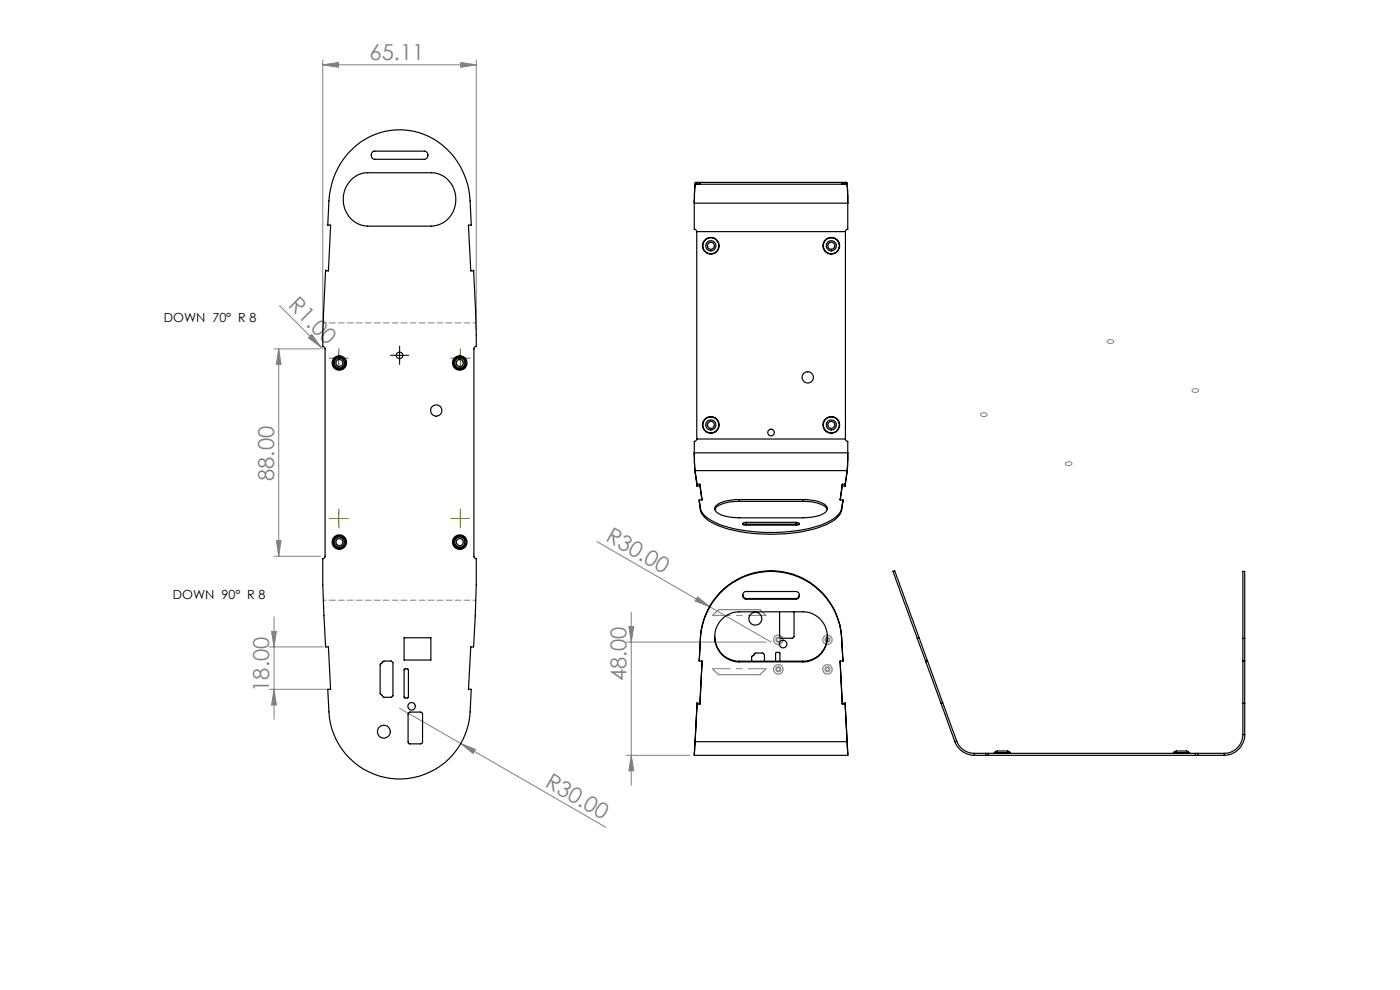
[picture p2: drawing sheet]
<svg xmlns="http://www.w3.org/2000/svg" width="297mm" height="210mm" viewBox="0 0 297 210" stroke-linecap="round" stroke-linejoin="round" font-family="sans-serif">
<defs><g id="words">
<g font-size="4.7" fill="#808080">
<text x="78.4" y="12.7">65.11</text>
<text x="61" y="65" transform="rotate(45 61 65)">R1.00</text>
<text x="58.1" y="102" transform="rotate(-90 58.1 102)">88.00</text>
<text x="128.3" y="114.6" transform="rotate(30 128.3 114.6)">R30.00</text>
<text x="57.1" y="146.7" transform="rotate(-90 57.1 146.7)">18.00</text>
<text x="132.9" y="144.5" transform="rotate(-90 132.9 144.5)">48.00</text>
<text x="115.4" y="166.7" transform="rotate(30 115.4 166.7)">R30.00</text>
</g>
<g font-size="2.7">
<text x="34.7" y="68.3">DOWN 70° R 8</text>
<text x="36.7" y="127.1">DOWN 90° R 8</text>
</g>
</g></defs>
<path d="M151.5 52.3a.7 .7 0 0 1-1.1 .3 .7 .7 0 0 1 .2-1.1 .7 .7 0 0 1 1 .7l-.1 .1M177 52.3a.7 .7 0 0 1-1.2 .3 .7 .7 0 0 1 .3-1.1 .7 .7 0 0 1 .9 .7v.1M72.7 76.8a.7 .7 0 0 0-1.1-.3 .7 .7 0 0 0 .2 1.1 .7 .7 0 0 0 .9-.7v-.1M98.2 76.8a.7 .7 0 0 0-1.2-.3 .7 .7 0 0 0 .3 1.1 .7 .7 0 0 0 .9-.7v-.1M151.5 90.3a.7 .7 0 0 1-1.1 .3 .7 .7 0 0 1 .2-1.1 .7 .7 0 0 1 1 .7l-.1 .1M177 90.3a.7 .7 0 0 1-1.2 .3 .7 .7 0 0 1 .3-1.1 .7 .7 0 0 1 .9 .7v.1M72.7 114.8a.7 .7 0 0 0-1.1-.3 .7 .7 0 0 0 .2 1.1 .7 .7 0 0 0 .9-.7v-.1M98.2 114.8a.7 .7 0 0 0-1.2-.3 .7 .7 0 0 0 .3 1.1 .7 .7 0 0 0 .9-.7v-.1" fill="none" stroke="#808080" stroke-width=".21" stroke-dasharray="15.2 1.3 1.3 1.3" stroke-dashoffset="14.9" stroke-linecap="butt"/>
<g fill="none" stroke="#808080" stroke-width=".21">
<path d="M68.5 13.7l3.3-.4v1zM68.5 12.8v57.3M68.5 13.7h32.5M97.8 13.3l3.2 .4-3.2 .6zM101 12.8v57.3M58.1 74h9.9M59.1 74v44M59.1 74l.5 3.3h-1zM59.3 64.8l9.2 9.2M66.1 70.9l2 2.8-2.7-2zM58.1 118h9.9M58.6 114.7h1l-.5 3.3z"/>
<path d="M126.6 114.9l24 13.8M57.1 137.2h11.6M57.6 133.9h1l-.5 3.3zM58.1 130.9v21.7M132.9 136.2h29.7M133.4 132.9h1l-.5 3.3zM133.9 129.8v36.8M148 126.6l2.6 2.1-3.1-1.2zM150.6 128.7l13 7.5M57.1 146.2h12M58.1 146.2l.5 3.3h-1zM84.8 150.2l13 7.5"/>
<path d="M97.8 157.7l3.1 1.3-.5 .8zM97.8 157.7l30.8 17.8M132.9 160.2h13.4M133.9 160.2l.5 3.3h-1z"/>
</g>
<g fill="none" stroke="#808080" stroke-width=".25">
<path d="M151.2 130.6l1.2-1.3h8.8l1.3 1.3M151.2 141.9l1.2 1.2h8.8l1.3-1.2"/>
<circle cx="165.1" cy="135.7" r="1.01"/>
<circle cx="165.1" cy="135.7" r=".38"/>
<circle cx="175.5" cy="135.7" r="1.01"/>
<circle cx="175.5" cy="135.7" r=".38"/>
<circle cx="165.1" cy="142" r=".37"/>
<circle cx="165.1" cy="142" r="1"/>
<circle cx="175.5" cy="142" r=".37"/>
<circle cx="175.5" cy="142" r="1"/>
</g>
<path d="M235.9 72.8h-.5a.44 .44 0 0 1-.5-.4 .44 .44 0 0 1 .6-.4l.7 .3v.3l-.3 .2M209 88.3l-.4 .1a.44 .44 0 0 1-.6-.5 .44 .44 0 0 1 .7-.3l.7 .2-.1 .3-.3 .2M227 98.7h-.4a.44 .44 0 0 1-.6-.4 .44 .44 0 0 1 .7-.4l.7 .3-.1 .3-.3 .2M253.9 83.2h-.5a.44 .44 0 0 1-.5-.4 .44 .44 0 0 1 .6-.4l.7 .3v.3l-.3 .2M165.7 135.5a.55 .55 0 0 0-.9-.2 .55 .55 0 0 0 .1 .9 .55 .55 0 0 0 .8-.6v-.1M176.1 135.5a.55 .55 0 0 0-.9-.2 .55 .55 0 0 0 .2 .9 .55 .55 0 0 0 .7-.6v-.1M165.7 141.8a.55 .55 0 0 0-.9-.2 .55 .55 0 0 0 .1 .9 .55 .55 0 0 0 .8-.6v-.1M176.1 141.8a.55 .55 0 0 0-.9-.2 .55 .55 0 0 0 .2 .9 .55 .55 0 0 0 .7-.6v-.1" fill="none" stroke="#808080" stroke-width=".21" stroke-dasharray="15.2 1.3 1.3 1.3" stroke-linecap="butt"/>
<path d="M83.5 75.4h-.7M84.8 74.1v-.7M84.8 76.6v.7M86 75.4h.7" fill="none" stroke="#000" stroke-width=".21" stroke-dasharray="15.2 1.3 1.3 1.3"/>
<path d="M83.5 75.4h2.5M84.8 74.1v2.5" fill="none" stroke="#000" stroke-width=".21"/>
<g fill="none" stroke="#808000" stroke-width=".21" stroke-dasharray="15.2 1.3 1.3 1.3">
<path d="M70.6 76h-.7M71.9 74.7v-.7M71.9 77.2v.8M73.1 76h.8M96.4 76h-.7M97.7 74.7v-.7M97.7 77.2v.8M98.9 76h.8M70.6 110h-.7M71.9 108.7v-.7M71.9 111.2v.8M73.1 110h.8"/>
<path d="M96.4 110h-.7M97.7 108.7v-.7M97.7 111.2v.8M98.9 110h.8"/>
</g>
<path d="M70.6 76h2.5M71.9 74.7v2.5M96.4 76h2.5M97.6 74.7v2.5M70.6 110h2.5M71.9 108.8v2.5M96.4 110h2.5M97.6 108.8v2.5" fill="none" stroke="#808000" stroke-width=".21"/>
<path d="M100.9 127.3h-32.3" fill="none" stroke="#808080" stroke-width=".21" stroke-dasharray="1.3 .6" stroke-dashoffset=".7"/>
<path d="M68.6 68.5h32.4" fill="none" stroke="#808080" stroke-width=".21" stroke-dasharray="1.3 .6" stroke-dashoffset=".6"/>
<path d="M151.2 130.5h11.3M151.2 141.8h11.3" fill="none" stroke="#808080" stroke-width=".21" stroke-dasharray="15.2 1.3 1.3 1.3" stroke-dashoffset="11.5"/>
<g fill="#808080">
<path d="M66.1 70.9l2 2.8-2.7-2z"/>
<path d="M148 126.6l2.6 2.1-3.1-1.2z"/>
<path d="M97.8 157.7l3.1 1.3-.5 .8z"/>
<path d="M133.9 160.2l.5 3.3h-1zM133.4 132.9h1l-.5 3.3z"/>
<path d="M59.1 74l.5 3.3h-1zM58.6 114.7h1l-.5 3.3z"/>
<path d="M57.6 133.9h1l-.5 3.3zM58.1 146.2l.5 3.3h-1z"/>
<path d="M68.5 13.7l3.3-.4v1zM97.8 13.3l3.2 .4-3.2 .6z"/>
</g>
<g fill="none" stroke="#000" stroke-width=".25">
<path d="M73.8 32.6a14.6 14.6 0 0 1 24.5 4.1 15.3 15.3 0 0 1 1.4 5.9l.3 5.2h-.6v.1l.5 9.6h.6v-.2l.5 13.8v2.4l-.2 .1-.3 .3v44.2l.4 .4a151.6 151.6 0 0 1-.4 18.7h-.6l-.5 9h.6a24 24 0 0 1-1.3 9.6 15 15 0 0 1-16.4 9.2 15 15 0 0 1-12.5-14l-.3-4.8h.6l-.4-9h-.6a145.3 145.3 0 0 1-.5-18.7l.4-.4v-44.2l-.2-.3-.3-.1v-2.4l.6-13.8v.2h.6l.4-9.6v-.1h-.6a30.6 30.6 0 0 1 .9-8.8 16.9 16.9 0 0 1 3.4-6.4zM74.3 38.3a4.9 4.9 0 0 1 3.7-1.7h13.5a5.7 5.7 0 0 1 4.1 9.1 5.1 5.1 0 0 1-4.1 2.3h-13.5a5.7 5.7 0 0 1-4.9-3.7 5.7 5.7 0 0 1 1.2-6zM79 32.3l.4-.2h10.6a.87 .87 0 0 1 .8 .8 .87 .87 0 0 1-.8 .9h-10.5a.9 .9 0 0 1-.7-.6 .9 .9 0 0 1 .2-.9zM147.5 38.7l-.2 4.3M147.5 39.1l-.2 4M147.5 39.1h1.1M147.5 38.7h1.1M147.5 38.7v.4M147.9 38.7v.4M148.3 38.7v.4M148.6 39.1h29.9M148.6 38.7h29.9"/>
<path d="M148.6 38.7v.4M178.5 38.7v.4M178.5 39.1h1.1M178.5 38.7h1.1M178.8 38.7v.4M179.3 38.7v.4M179.6 38.7l.2 4.4M179.6 39.1l.2 4M179.6 38.7v.4M147.3 43.1v5.5l.3 .1 .2 .4M147.3 43.1h32.5M147.8 49.1h31.6"/>
<path d="M147.8 49.1v44M179.4 49.1v44M179.8 43.1v5.5l-.4 .3v.2M147.3 96.1l.2 3.7M147.3 96.1l.2 4.1M147.3 96.1h32.5M147.5 99.8v.4M147.5 99.8l.4 3M147.5 99.8h32.2M147.8 93.1l-.2 .4-.3 .1v2.5M147.8 93.1h31.6M179.4 93.1l.2 .4 .2 .1v2.5"/>
<path d="M179.7 99.8v.4M179.7 99.8l-.4 3M179.8 96.1l-.1 3.7M179.8 96.1l-.1 4.1M147.5 100.2l.4 2.9v-.4M147.9 102.7h.6M147.9 103.1h.6M148.3 106l.3 2.2M148.3 106h.6M148.3 106l.3 1.8M148.5 102.7v.4M148.5 102.7l.4 3.3"/>
<path d="M148.5 103.1l.4 2.9M148.6 107.8a4.9 4.9 0 0 0 3.4 3.1 34.6 34.6 0 0 0 18 1.5 14.3 14.3 0 0 0 7.9-3.3l.4-.6 .2-.7M148.6 108.2a4.9 4.9 0 0 0 3.4 3.1 35.1 35.1 0 0 0 19.7 1.2 11.2 11.2 0 0 0 6.5-3.3l.3-1M148.6 107.8v.4M148.9 106h.1M156.8 106a6.8 6.8 0 0 0-5.1 1.5 1.17 1.17 0 0 0 .9 1.5 10.4 10.4 0 0 0 4.2 .8h13.5a7.6 7.6 0 0 0 5-1.3 .97 .97 0 0 0-.5-1.6 9 9 0 0 0-4.5-.9M156.8 106.4a6.8 6.8 0 0 0-5.1 1.5v.2M156.8 106v.4M156.8 106h13.5M156.8 106.4h13.5M158.3 110.8l-.7 .2a.37 .37 0 0 0 .1 .4 .37 .37 0 0 0 .5 0l11.2-.1a.2 .2 0 0 0 .2-.2 .2 .2 0 0 0-.2-.2l-.6-.1M158.3 111.2l-.6 .1"/>
<path d="M158.3 110.8v.4M158.3 110.8h10.5M158.3 111.2h10.5M168.8 111.2l.6 .1M168.8 110.8v.4M170.3 106.4a7 7 0 0 1 5 1.3l.2 .4M170.3 106v.4M178.2 106h.1M178.2 106h.6M178.5 107.8v.4M178.7 102.7v.4M178.7 102.7h.6"/>
<path d="M178.7 102.7l-.5 3.3M178.7 103.1l-.4 2.9M178.7 103.1h.6M178.8 106l-.3 2.2M178.8 106l-.3 1.8M179.7 100.2l-.4 2.9v-.4M85.7 135.3h5.7v4.7h-5.7zM148.6 135.3a15 15 0 0 1 15-14.2 15 15 0 0 1 14.9 14.2M148.6 135.4l-.3 4.8M148.6 135.3v.1M148.6 135.3l-.3 4.9M151.6 135a5.2 5.2 0 0 0 5.2 5.3"/>
<path d="M157.6 126.2v.3a.73 .73 0 0 0 .7 .6M157.6 126.2a.72 .72 0 0 1 .7-.7h10.6a.73 .73 0 0 1 .7 .7M157.6 126.2a.72 .72 0 0 0 .7 .8M158.3 127.1h10.5M158.3 127v.1M158.3 127h10.5M165.4 129.8v5.2l.3 .4h2.4l.3-.3 .1-5.3M168.8 127v.1M169.6 126.2a.77 .77 0 0 1-.8 .9M169.6 126.2a.72 .72 0 0 1-.8 .8M175.5 135a5.2 5.2 0 0 1-5.2 5.3M178.5 135.3v.1a15 15 0 0 0-14.9-14.2 15 15 0 0 0-15 14.2"/>
<path d="M178.5 135.3l.3 4.9M194.6 135.4l1.8 4.8M195 135.3l-5.2-14.2-.4 .1 .1 .1 5.1 14.1M195 135.3l-.4 .1M195 135.3l1.7 4.8M263.7 135.4v-14.2h.4v14.2M263.7 135.4h.4M263.7 135.4v20.4M264.1 135.4v20.4M80.8 140.8l.7-.6h1.5l.4 .3v7.1l-.4 .3h-1.5l-.9-.8v-6.1zM85.8 141.9h.7l.1 .2v5.8l-.1 .2h-.6l-.2-.2zM86.7 151.2l.3-.1h2.3l.3 .2v6.1l-.2 .4h-2.5l-.3-.2z"/>
<path d="M147.5 157.3l-.2 2.9M147.5 157.3v-.1l-.2 3M147.5 157.3h32.2M147.9 149.2h.6v.2M148.3 140.2h.6M148.5 149.4h-.6v-.3l-.4 8.2M148.9 140.2l-.4 9.2M148.9 140.2v.2M156.8 140.4a5.3 5.3 0 0 1-5.2-5.3 5.3 5.3 0 0 1 5.2-5.3h13.5a5.3 5.3 0 0 1 5.2 5.3 5.3 5.3 0 0 1-5.2 5.3M156.8 140.4h13.5M156.8 140.3v.1M156.8 140.3h13.5"/>
<path d="M159.5 140.3v-1l.8-.8h1.5l.4 .3v1.5M164.5 140.3v-1.8l.2-.1 .8 .1v1.8M170.3 140.3v.1M178.2 140.2h.6M178.2 140.2v.2M178.2 140.2l.5 9.2M178.7 149.4h.6v-.3l.4 8.2M178.8 140.1v.1M179.3 149.2h-.6v.2M179.7 157.3l.1 2.9M179.7 157.3v-.1l.1 3M196.4 140.2v.2"/>
<path d="M196.4 140.4l3.2 8.8M196.7 140.1l-.3 .1M196.7 140.1l.1 .1M196.8 140.2l3.2 8.9M196.8 140.2l-.4 .2M199.6 149.2l3 8.1M200 149.1l-.4 .1M200 149.1l3 8.1M202.6 157.3a4.5 4.5 0 0 0 4.1 2.9M203 157.2a4 4 0 0 0 3.7 2.6M203 157.2l-.4 .1M206.7 159.8h2.4"/>
<path d="M206.7 159.8v.4M209.1 159.8h.5M209.1 159.8v.4M209.6 159.8h44M209.6 159.8v.4M211 159.7l.3-.3 .5-.1a3.8 3.8 0 0 1 2.4 .2l.1 .2M211 159.7h3.3M211 159.7l-.1 .1M214.3 159.7l.1 .1M249 159.7l.3-.3 .5-.1a3.8 3.8 0 0 1 2.4 .2l.1 .2M249 159.7h3.3M249 159.7l-.2 .1"/>
<path d="M252.3 159.7l.1 .1M253.6 159.8h.5M253.6 159.8v.4M254.1 159.8h5.6M254.1 159.8v.4M259.7 159.8v.4M263.7 155.8a4 4 0 0 1-4 4M263.7 140.2h.4M263.7 149.2h.4M263.7 155.8h.4M264.1 155.8a4.4 4.4 0 0 1-4.4 4.4M147.3 160.2h32.5"/>
<path d="M206.7 160.2h2.4M209.1 160.2h.5M209.6 160.2h44M253.6 160.2h.5M254.1 160.2h5.6"/>
<circle cx="150.8" cy="52.1" r=".75"/>
<circle cx="150.8" cy="52.1" r="1.77"/>
<circle cx="150.8" cy="52.1" r="1.08"/>
<circle cx="150.8" cy="52.1" r="1.68"/>
<circle cx="176.3" cy="52.1" r="1.69"/>
<circle cx="176.4" cy="52.1" r="1.76"/>
<circle cx="176.4" cy="52.1" r=".74"/>
<circle cx="176.4" cy="52.1" r="1.08"/>
<circle cx="72" cy="77" r="1.07"/>
<circle cx="72" cy="77" r=".74"/>
<circle cx="72" cy="77" r="1.54"/>
<circle cx="72" cy="77" r="1.33"/>
<circle cx="84.8" cy="75.4" r=".7"/>
<circle cx="97.5" cy="77" r=".74"/>
<circle cx="97.5" cy="77" r="1.55"/>
<circle cx="97.5" cy="77" r="1.34"/>
<circle cx="97.6" cy="77" r="1.08"/>
<circle cx="92.5" cy="87.1" r="1.2"/>
<circle cx="150.8" cy="90.1" r="1.08"/>
<circle cx="150.8" cy="90.1" r=".74"/>
<circle cx="150.8" cy="90.1" r="1.77"/>
<circle cx="150.8" cy="90.1" r="1.68"/>
<circle cx="163.6" cy="91.7" r=".7"/>
<circle cx="171.4" cy="80.1" r="1.19"/>
<circle cx="176.3" cy="90.1" r="1.08"/>
<circle cx="176.3" cy="90.1" r="1.68"/>
<circle cx="176.4" cy="90.1" r="1.76"/>
<circle cx="176.4" cy="90.1" r=".74"/>
<circle cx="72" cy="115" r="1.07"/>
<circle cx="72" cy="115" r=".74"/>
<circle cx="72" cy="115" r="1.33"/>
<circle cx="72" cy="115" r="1.55"/>
<circle cx="97.5" cy="115" r=".74"/>
<circle cx="97.5" cy="115" r="1.56"/>
<circle cx="97.5" cy="115" r="1.34"/>
<circle cx="97.6" cy="115" r="1.08"/>
<circle cx="160.2" cy="131.2" r="1.36"/>
<circle cx="166.1" cy="136.6" r=".81"/>
<circle cx="81.4" cy="155.2" r="1.37"/>
<circle cx="87.3" cy="149.8" r=".8"/>
</g>
<use href="#words"/>
</svg>
